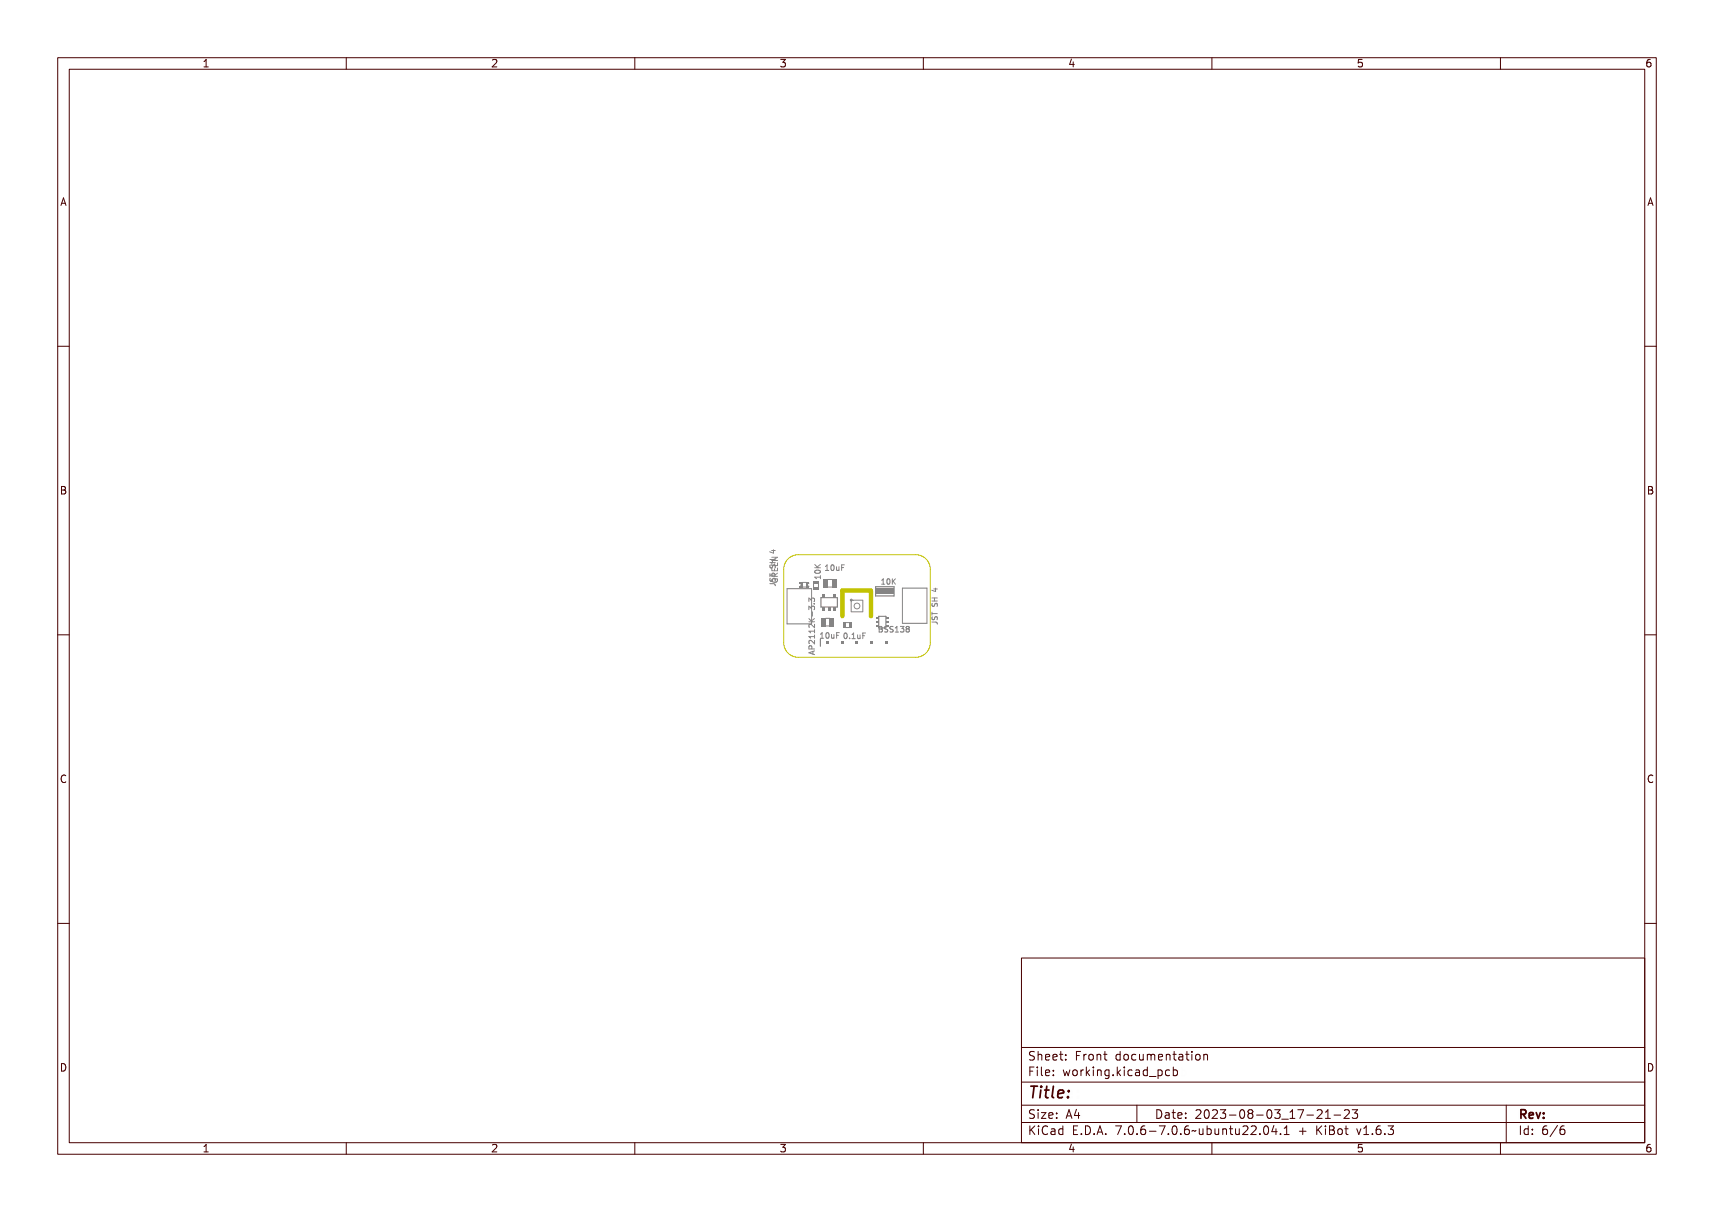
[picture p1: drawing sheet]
<svg xmlns="http://www.w3.org/2000/svg" width="297mm" height="210mm" viewBox="0 0 297 210" stroke-linecap="round" stroke-linejoin="round" font-family="sans-serif">
<defs><g id="words">
<text font-size="2.7" fill="#480000" x="178" y="190.3">Title:</text>
<g font-size="2" fill="#480000">
<text x="178" y="183.7">Sheet: Front documentation</text>
<text x="178" y="186.5">File: working.kicad_pcb</text>
<text x="178" y="193.9">Size: A4</text>
<text x="178" y="196.6">KiCad E.D.A. 7.0.6-7.0.6~ubuntu22.04.1 + KiBot v1.6.3</text>
<text x="200" y="193.9">Date: 2023-08-03_17-21-23</text>
<text x="263" y="196.6">Id: 6/6</text>
<text x="263" y="193.9">Rev:</text>
</g>
<g font-size="1.7" fill="#480000">
<text x="35" y="11.7">1</text>
<text x="85" y="11.7">2</text>
<text x="135" y="11.7">3</text>
<text x="185" y="11.7">4</text>
<text x="235" y="11.7">5</text>
<text x="285" y="11.7">6</text>
<text x="10.5" y="35.7">A</text>
<text x="285.5" y="35.7">A</text>
<text x="10.5" y="85.6">B</text>
<text x="285.5" y="85.6">B</text>
<text x="10.5" y="135.7">C</text>
<text x="285.5" y="135.7">C</text>
<text x="10.5" y="185.6">D</text>
<text x="285.5" y="185.6">D</text>
<text x="35" y="199.7">1</text>
<text x="85" y="199.7">2</text>
<text x="135" y="199.7">3</text>
<text x="185" y="199.7">4</text>
<text x="235" y="199.7">5</text>
<text x="285" y="199.7">6</text>
</g>
<g font-size="1.3" fill="#848484">
<text x="134.8" y="100.2" transform="rotate(-90 134.8 100.2)">GREEN</text>
<text x="143.3" y="98.9">10uF</text>
<text x="152.6" y="101.3">10K</text>
<text x="141.2" y="112.1" transform="rotate(-90 141.2 112.1)">AP2112K-3.3</text>
<text x="142" y="110.6">10uF</text>
<text x="146" y="110.7">0.1uF</text>
<text x="153.1" y="109.6">BSS138</text>
</g>
</g></defs>
<g fill="none" stroke="#848484" stroke-width=".17">
<path d="M133.6 99.5h.1v.2h.8v.2h-.8v.2h-.1zM133.6 97.3h.9v.1h-.5v.3h.5v.1h-.9v-.1h.3v-.3h-.3zM133.6 95.9h.5l.1-.2 .3 .3h-.3v.4h-.1l-.5-.4zM133.6 98.1h.1a.18 .18 0 0 0 0 .3 .18 .18 0 0 0 .2-.1 .29 .29 0 0 1 .5-.2 .29 .29 0 0 1-.1 .5v-.1a.22 .22 0 0 0 .1-.3 .22 .22 0 0 0-.3 0 .22 .22 0 0 0-.1 .3 .29 .29 0 0 1-.4 0 .29 .29 0 0 1 0-.4zM133.7 96h.4v.3zM133.7 95.4h.6M133.8 98h.1v.4h.3v-.4h.1v.4h.4v-.4h.1v.5h-1zM133.8 97.2h.1v.4h.3v-.4h.1v.4h.4v-.4h.1v.5h-1zM133.8 96.4h1v.2l-.8 .3h.8v.1h-1v-.2l.8-.3h-.8zM133.9 99.6h.1l-.1 .1a.36 .36 0 0 0 .4 .4 .36 .36 0 0 0 .3-.4h-.2l-.1 .1v-.3h.4a.43 .43 0 0 1 0 .6 .43 .43 0 0 1-.6 0l-.3-.2zM133.9 98.8h.3l.1 .2 .5-.3v.1l-.4 .3v.1h.4v.2h-1zM134 98.9h.2l.1 .3h-.4z"/>
<path d="M134 95.3v.5l-.6-.2M141.2 98.4h1M141.2 97.8l.5 .6M141.2 98.9a.48 .48 0 0 1 .6-.2 .48 .48 0 0 1 .3 .5 .48 .48 0 0 1-.5 .2 .48 .48 0 0 1-.4-.5zM141.2 100h.9v-.2h.1v.5h-.1v-.2h-.7v.2h-.1zM141.2 98.2l.4 .3 .6-.4v.2l-.5 .3 .5 .1v.1h-1v-.1h.5l-.5-.4zM141.4 99.1l.3-.1a.38 .38 0 0 1 .5 .3 .55 .55 0 0 1-.5 .3 .55 .55 0 0 1-.5-.3zM141.4 99.2a.43 .43 0 0 1 .7 .2 .43 .43 0 0 1-.7-.2zM142.2 99.7v.6M142.2 97.8l-.6 .4M143.5 98l.3-.1v.9h.2v.1h-.5v-.1h.2v-.7h-.2zM144.3 98l.1-.1a.46 .46 0 0 1 .4 .5 .46 .46 0 0 1-.4 .5l-.2-.3z"/>
<path d="M144.4 98a.39 .39 0 0 1 .3 .4 .39 .39 0 0 1-.3 .4l-.1-.4zM145 98.2h.1l.1 .5 .1 .1 .1-.1 .1-.5h.1v.7l-.1-.1a.23 .23 0 0 1-.3 .1 .23 .23 0 0 1-.2-.3zM145.8 97.9h.6v.1h-.4v.3h.4v.1h-.4v.5h-.2zM133.4 101.1l.8 .1 .1 .3M133.4 100.6l.2 .1 .3-.1M133.6 101.1h.6a.26 .26 0 0 1 .3 .2 .26 .26 0 0 1-.2 .3 .21 .21 0 0 0 .1-.2 .21 .21 0 0 0-.2-.2h-.5v.2h-.1zM133.6 100.3l.1 .1a.18 .18 0 0 0 0 .3 .18 .18 0 0 0 .2-.2 .29 .29 0 0 1 .5-.2 .29 .29 0 0 1-.1 .5 .22 .22 0 0 0 .1-.3 .22 .22 0 0 0-.3-.1 .22 .22 0 0 0-.1 .3 .29 .29 0 0 1-.4 0 .29 .29 0 0 1 0-.4zM133.7 100.6a.53 .53 0 0 0 .5 .3 .53 .53 0 0 0 .5-.3M134.3 100.6v.1M140.2 111.6l1-.3v.1l-.3 .1v.3l.3 .1v.1l-1-.3zM140.2 109.2h.9v-.2h.1v.5h-.1v-.2h-.8l.1 .3h-.1zM140.2 108.4h.9v-.2h.1v.6h-.1v-.3h-.8l.1 .3h-.1z"/>
<path d="M140.2 106.6l.4 .3 .6-.3v.1l-.5 .3 .5 .1v.2h-1v-.2h.5l-.5-.4zM140.3 105.2l.2-.1 .2 .2a.3 .3 0 0 1 .5-.1 .3 .3 0 0 1-.2 .5l.1-.1a.22 .22 0 0 0 0-.3 .22 .22 0 0 0-.3-.1 .22 .22 0 0 0-.1 .3l-.1-.1a.19 .19 0 0 0-.3-.1 .19 .19 0 0 0 0 .3v.1zM140.3 103.6h.2l.2 .1a.3 .3 0 0 1 .5-.1 .3 .3 0 0 1-.2 .5h.1a.22 .22 0 0 0 0-.3 .22 .22 0 0 0-.3-.1 .22 .22 0 0 0-.1 .3l-.1-.1a.19 .19 0 0 0-.3-.2 .19 .19 0 0 0 0 .3v.1zM140.3 109.9a.59 .59 0 0 1 .8 .4v-.5h.1v.6l-.5-.3a.23 .23 0 0 0-.4-.1 .23 .23 0 0 0 .1 .4l-.2-.1zM140.3 107.6a.6 .6 0 0 1 .8 .3v-.4h.1v.5l-.5-.3a.23 .23 0 0 0-.4 0 .23 .23 0 0 0 .1 .3l-.2-.1zM140.3 110.6h.3l.2 .4h.4v.1h-1zM140.3 111.7l.5-.2v.3zM140.4 110.7h.2l.1 .3h-.4zM140.8 106h.1v.3h-.1zM140.9 112.9v.4M141 101.1v.7M141 104.5h.2v.2h-.2z"/>
<path d="M141.1 112.8l-.9 .3 .9 .3M141.8 101.1v.7M142.1 109.7h.4v.8h.2v.1h-.6v-.1h.2v-.7h-.2zM142.2 100h-1l.3 .3M142.9 109.8l.1-.1a.46 .46 0 0 1 .4 .5 .46 .46 0 0 1-.4 .4l-.2-.2zM143.1 109.8a.39 .39 0 0 1 .2 .4 .39 .39 0 0 1-.2 .3l-.1-.3zM143.7 109.9h.1v.5l.1 .2 .2-.2v-.5h.1v.7l-.1-.1a.23 .23 0 0 1-.3 .1 .23 .23 0 0 1-.1-.2zM144.5 109.7h.5v.1h-.4v.3h.4v.1h-.4v.4h-.1zM146.2 109.9l.1-.1a.46 .46 0 0 1 .4 .4 .46 .46 0 0 1-.4 .5l-.2-.3zM146.3 109.9a.39 .39 0 0 1 .3 .3 .39 .39 0 0 1-.3 .4l-.1-.4zM147.1 110.5h.2v.2h-.2zM147.8 109.8l.3-.1v.9h.2v.1h-.5v-.1h.2v-.7h-.2z"/>
<path d="M148.5 110h.1v.5l.2 .1 .1-.1v-.5h.2v.7l-.2-.1a.23 .23 0 0 1-.3 .1 .23 .23 0 0 1-.1-.3zM149.3 109.7h.6v.2h-.5v.2h.4v.1h-.4v.5h-.1zM152.3 109h.4M152.7 109l.1 .1M152.7 100.4h.3v.8h.2v.1h-.5v-.1h.2v-.7h-.2zM152.8 108.6l-.5-.1v1h.4M152.8 109h-.1M153.2 108.6h.2a.23 .23 0 0 1 .3 .2 .23 .23 0 0 1-.1 .2 .26 .26 0 0 1 .2 .4 .26 .26 0 0 1-.4 .2h-.2zM153.3 109.1h.1a.18 .18 0 0 1 .3 .2 .18 .18 0 0 1-.3 .2h-.1zM153.3 108.7h.1a.15 .15 0 0 1 .2 .2 .15 .15 0 0 1-.2 .1h-.1zM153.5 100.5l.1-.1a.44 .44 0 0 1 .4 .4 .44 .44 0 0 1-.4 .5l-.2-.3zM153.6 100.5a.37 .37 0 0 1 .3 .3 .37 .37 0 0 1-.3 .4l-.1-.4z"/>
<path d="M154 108.7l.3-.1h.2l-.1 .1a.19 .19 0 0 0-.2-.1 .19 .19 0 0 0-.1 .3 .19 .19 0 0 0 .2 .1 .3 .3 0 0 1 .2 .5 .3 .3 0 0 1-.6-.1 .22 .22 0 0 0 .4 .1 .22 .22 0 0 0 0-.3 .31 .31 0 0 1-.3-.2 .31 .31 0 0 1 0-.3zM154.1 100.4h.2v.4l.4-.4h.1l-.3 .3 .3 .6h-.1l-.3-.5-.1 .5h-.2zM154.8 108.7l.3-.1h.2l-.1 .1a.19 .19 0 0 0-.2-.1 .19 .19 0 0 0-.1 .3 .19 .19 0 0 0 .2 .1 .3 .3 0 0 1 .1 .5 .3 .3 0 0 1-.5-.1 .22 .22 0 0 0 .3 .1 .22 .22 0 0 0 .1-.3 .31 .31 0 0 1-.3-.2 .31 .31 0 0 1 0-.3zM155.6 108.7l.3-.1v.8h.2v.2h-.5v-.2h.2v-.7l-.2 .1zM156.3 108.6a.29 .29 0 0 1 .5 0 .29 .29 0 0 1-.1 .4 .3 .3 0 0 1 .1 .5 .3 .3 0 0 1-.5-.1h.1a.22 .22 0 0 0 .2 .1 .22 .22 0 0 0 .1-.3 .22 .22 0 0 0-.2-.1l.1-.1a.19 .19 0 0 0 .1-.3 .19 .19 0 0 0-.3 0zM157.2 108.7a.27 .27 0 0 1 .4-.1 .27 .27 0 0 1-.1 .4 .27 .27 0 0 1 .1 .5 .27 .27 0 0 1-.4 0 .27 .27 0 0 1 .1-.5l-.2-.1zM161.5 107.8h.8l.1 .3M161.5 106.1v.5M161.5 106.3h.9M161.5 104.1h.9M161.5 103.6h.9M161.5 104.5l.1 .5h.2l.2-.4 .2-.1 .2 .2v.4"/>
<path d="M161.5 106.9v.3l.2 .2 .2-.1 .2-.4h.2l.1 .5M161.6 107.8h.6a.26 .26 0 0 1 .4 .2 .26 .26 0 0 1-.2 .3 .21 .21 0 0 0 .1-.3 .21 .21 0 0 0-.3-.1h-.5v.2h-.1zM161.6 106.1h.1v.3h.8v.1h-.8v.3h-.1zM161.6 103.9h.9v.1h-.4v.4h.4v.1h-.9v-.1h.4v-.4h-.4zM161.6 102.5h.6l.1-.1 .2 .2h-.2v.4h-.1l-.6-.3zM161.7 107h.1a.2 .2 0 0 0 0 .4 .18 .18 0 0 0 .2-.2 .29 .29 0 0 1 .5-.2 .29 .29 0 0 1-.1 .5v-.1a.22 .22 0 0 0 .1-.3 .22 .22 0 0 0-.3 0 .22 .22 0 0 0-.1 .3 .29 .29 0 0 1-.4 0 .29 .29 0 0 1 0-.4zM161.7 104.7l.1 .1a.18 .18 0 0 0 0 .3 .18 .18 0 0 0 .2-.2 .29 .29 0 0 1 .5-.1 .29 .29 0 0 1-.1 .4 .22 .22 0 0 0 .1-.3 .22 .22 0 0 0-.3-.1 .22 .22 0 0 0-.1 .3 .29 .29 0 0 1-.4 0 .29 .29 0 0 1 0-.4zM161.7 102.6h.5v.3zM161.8 102h.6M161.9 103.6v.5M162.1 101.9v.6l-.7-.2"/>
<circle cx="141.7" cy="99.3" r=".09"/>
<circle cx="144.5" cy="98.4" r=".09"/>
<circle cx="143.1" cy="110.2" r=".09"/>
<circle cx="146.4" cy="110.2" r=".09"/>
<circle cx="153.7" cy="100.8" r=".08"/>
<circle cx="157.4" cy="108.8" r=".16"/>
<circle cx="157.4" cy="109.3" r=".19"/>
</g>
<g fill="#848484">
<path d="M140.9 100.6h1v.5h-1z" fill-rule="evenodd"/>
<path d="M140.9 101.8h1v.5h-1z" fill-rule="evenodd"/>
</g>
<path d="M151.7 101.7h3.2v1.6h-3.2z" fill="none" stroke="#848484" stroke-width=".2"/>
<path d="M151.8 102h3.1v1h-3.1z" fill-rule="evenodd" fill="#848484"/>
<path d="M143.4 100.4h.8M143.4 101.7h.8" fill="none" stroke="#848484" stroke-width=".17"/>
<g fill="#848484">
<path d="M142.7 100.3h.8v1.5h-.8z" fill-rule="evenodd"/>
<path d="M144.2 100.3h.7v1.5h-.7z" fill-rule="evenodd"/>
</g>
<path d="M142.3 103.6h2.8v1.6h-2.8z" fill="none" stroke="#848484" stroke-width=".2"/>
<g fill="#848484">
<path d="M142.5 102.9h.5v.6h-.5z" fill-rule="evenodd"/>
<path d="M142.5 105.2h.5v.7h-.5z" fill-rule="evenodd"/>
<path d="M143.4 105.2h.5v.7h-.5z" fill-rule="evenodd"/>
<path d="M144.4 102.9h.5v.6h-.5z" fill-rule="evenodd"/>
<path d="M144.4 105.2h.5v.7h-.5z" fill-rule="evenodd"/>
</g>
<path d="M136.4 102h4.2v6.1h-4.2zM143 107.1h.8M143.1 108.5h.7" fill="none" stroke="#848484" stroke-width=".17"/>
<g fill="#848484">
<path d="M142.3 107.1h.8v1.4h-.8z" fill-rule="evenodd"/>
<path d="M143.8 107.1h.7v1.4h-.7z" fill-rule="evenodd"/>
</g>
<path d="M142.2 110.7v1.3" fill="none" stroke="#848484" stroke-width=".2"/>
<g fill="#848484">
<path d="M143.2 111.1h.5v.5h-.5z" fill-rule="evenodd"/>
<path d="M145.7 111.1h.5v.5h-.5z" fill-rule="evenodd"/>
<path d="M148.2 111.1h.6v.5h-.6z" fill-rule="evenodd"/>
<path d="M150.8 111.1h.5v.5h-.5z" fill-rule="evenodd"/>
<path d="M153.3 111.1h.5v.5h-.5z" fill-rule="evenodd"/>
</g>
<path d="M146.5 108.7h.7M146.5 107.9h.7" fill="none" stroke="#848484" stroke-width=".17"/>
<g fill="#848484">
<path d="M147.2 107.8h.5v1h-.5z" fill-rule="evenodd"/>
<path d="M146 107.8h.5v1h-.5z" fill-rule="evenodd"/>
</g>
<g fill="none" stroke="#848484" stroke-width=".17">
<path d="M138.6 101a.3 .3 0 0 1 .2 .3 .3 .3 0 0 1-.2 .3M139 101.7h.7M139 100.9h.7M140.2 101a.27 .27 0 0 0-.3 .3 .27 .27 0 0 0 .3 .3"/>
<circle cx="138.7" cy="101.7" r=".08"/>
</g>
<g fill="#848484">
<path d="M138.5 101.6h.2v.2h-.2z" fill-rule="evenodd"/>
<path d="M138.6 101.7l.4 .1z" fill-rule="evenodd"/>
<path d="M138.8 100.9h.2v.9h-.2z" fill-rule="evenodd"/>
<path d="M139.7 101.6h.5v.2h-.5z" fill-rule="evenodd"/>
<path d="M139.7 101h.2v.6h-.2z" fill-rule="evenodd"/>
<path d="M139.9 101.5l.1 .1z" fill-rule="evenodd"/>
<path d="M139.9 101l.1 .1z" fill-rule="evenodd"/>
<path d="M138.5 100.9h.3v.2h-.3z" fill-rule="evenodd"/>
<path d="M139.7 100.9h.5v.2h-.5z" fill-rule="evenodd"/>
</g>
<path d="M152.3 106.8h1.2v2h-1.2z" fill="none" stroke="#848484" stroke-width=".2"/>
<g fill="#848484">
<path d="M151.8 108.3h.4v.3h-.4z" fill-rule="evenodd"/>
<path d="M151.8 107.7h.4v.2h-.4z" fill-rule="evenodd"/>
<path d="M153.6 107.7h.3v.2h-.3z" fill-rule="evenodd"/>
<path d="M151.8 107h.4v.3h-.4z" fill-rule="evenodd"/>
<path d="M153.6 107h.3v.3h-.3z" fill-rule="evenodd"/>
</g>
<g fill="none" stroke="#848484" stroke-width=".17">
<path d="M147.5 104h2v2h-2zM156.4 101.9h4.2v6.1h-4.2z"/>
<circle cx="147.5" cy="104" r=".16"/>
<circle cx="148.5" cy="105" r=".5"/>
</g>
<path d="M136.8 96.7l1-.5 .5-.1h20.4a2.54 2.54 0 0 1 2.5 2.6v12.7a2.54 2.54 0 0 1-2.5 2.5h-20.4a2.54 2.54 0 0 1-2.5-2.5v-12.7a2.53 2.53 0 0 1 1-2z" fill="none" stroke="#c2c200" stroke-width=".17"/>
<path d="M146 106.8v-4.5h4.9v4.5" fill="none" stroke="#c2c200" stroke-width=".76"/>
<g fill="none" stroke="#480000" stroke-width=".17">
<path d="M10 10h277v190h-277zM12 12h273v186h-273zM60 10v2M110 10v2M160 10v2M210 10v2M260 10v2M10 60h2M285 60h2M10 110h2M285 110h2M10 160h2"/>
<path d="M285 160h2M177 166h108v32h-108zM60 198v2M110 198v2M160 198v2M177 181.5h108M177 187.5h108M177 191.5h108M177 194.5h108M178.1 195.2h.2v.6l.6-.6h.3l-.6 .6 .6 .8h-.2l-.5-.7-.2 .2v.5h-.2zM178.2 185h.9v.2h-.7v.4h.6v.2h-.6v.7h-.2zM178.3 182.4l.5-.1h.2v.2a.31 .31 0 0 0-.5-.1 .31 .31 0 0 0 0 .5 .5 .5 0 0 1 .6 .6 .5 .5 0 0 1-.8 .2l-.1-.2a.34 .34 0 0 0 .4 .1 .34 .34 0 0 0 .1-.5 .47 .47 0 0 1-.5-.2 .47 .47 0 0 1 .1-.5z"/>
<path d="M178.3 192.5l.5-.1h.2v.2a.31 .31 0 0 0-.5-.1 .31 .31 0 0 0 0 .5 .5 .5 0 0 1 .6 .6 .5 .5 0 0 1-.8 .2l-.1-.2a.34 .34 0 0 0 .4 .1 .34 .34 0 0 0 .1-.5 .47 .47 0 0 1-.5-.2 .47 .47 0 0 1 .1-.5zM179.4 182.2h.2v.6a.35 .35 0 0 1 .4-.1 .35 .35 0 0 1 .2 .4v.6h-.2v-.8h-.4v.8h-.2zM179.5 185.4h.4v.9h.4v.2h-.9v-.2h.3v-.8h-.2zM179.5 192.8h.4v.9h.4v.1h-.9v-.1h.3v-.8h-.2zM179.5 195.6h.4v.9h.4v.1h-.9v-.1h.3v-.8h-.2zM179.7 184.9h.2v.3h-.2zM179.7 192.3h.2v.3h-.2zM179.7 195.1h.2v.3h-.2zM180.6 184.9h.4v1.3l.4 .1v.2l-.5-.2v-1.2h-.3zM180.6 192.8h.8v.1l-.6 .8h.6v.1h-.8v-.1l.6-.8h-.6zM180.7 182.8a.49 .49 0 0 1 .6-.1 .49 .49 0 0 1 .2 .5h-.8a.42 .42 0 0 0 .3 .4 .42 .42 0 0 0 .4-.1v.2a.6 .6 0 0 1-.8-.1 .6 .6 0 0 1 .1-.8zM180.7 195.4l.5-.2h.3v.2a.43 .43 0 0 0-.6 0 .43 .43 0 0 0-.2 .5 .43 .43 0 0 0 .2 .5 .43 .43 0 0 0 .6 0v.2a.66 .66 0 0 1-.8-.1 .66 .66 0 0 1-.1-.8z"/>
<path d="M180.8 182.9l.4-.1 .1 .3h-.6zM181.8 195.6h.2a.45 .45 0 0 1 .5 0 .45 .45 0 0 1 .1 .4v.6h-.1v-.1a.38 .38 0 0 1-.5 .2 .38 .38 0 0 1-.2-.5 .38 .38 0 0 1 .4-.2h.3a.35 .35 0 0 0-.3-.4 .35 .35 0 0 0-.4 .2zM181.9 182.8a.49 .49 0 0 1 .6-.1 .49 .49 0 0 1 .2 .5h-.8a.42 .42 0 0 0 .3 .4 .42 .42 0 0 0 .5-.1v.2a.6 .6 0 0 1-.9-.1 .6 .6 0 0 1 .1-.8zM181.9 185.5a.49 .49 0 0 1 .6-.1 .49 .49 0 0 1 .2 .5h-.8a.42 .42 0 0 0 .3 .4 .42 .42 0 0 0 .5-.1v.2a.6 .6 0 0 1-.9-.1 .6 .6 0 0 1 .1-.8zM181.9 192.9a.49 .49 0 0 1 .6-.1 .49 .49 0 0 1 .2 .5h-.8a.42 .42 0 0 0 .3 .4 .42 .42 0 0 0 .5-.1v.2a.6 .6 0 0 1-.9-.1 .6 .6 0 0 1 .1-.8zM182 196.2l.5-.1a.31 .31 0 0 1-.2 .4 .31 .31 0 0 1-.4-.1zM182 182.9l.4-.1 .1 .3h-.6zM182 185.6l.4-.1 .1 .3h-.6zM182 193l.4-.1 .1 .3h-.6zM183 195.7l.4-.2 .2 .2v-.6h.2v1.5h-.2v-.1a.42 .42 0 0 1-.5 .1 .42 .42 0 0 1-.2-.5zM183.2 195.8l.1-.1a.4 .4 0 0 1 .3 .4 .4 .4 0 0 1-.3 .4l-.2-.2zM183.2 182.3h.2v.4h.4v.1h-.4l.1 .8h.3v.1h-.2a.3 .3 0 0 1-.4-.3v-.6h-.3v-.1h.3z"/>
<path d="M183.3 185.4h.2v.3h-.2zM183.3 186.2h.2v.3h-.2zM183.3 192.8h.2v.3h-.2zM183.3 193.6h.2v.2h-.2zM184.5 182.7h.2v.3h-.2zM184.5 183.5h.2v.2h-.2zM185.2 185.4h.2l.2 .8 .1-.5h.2l.2 .5 .1-.8h.2l-.2 1.1h-.2l-.2-.7-.2 .7h-.1zM185.4 195.2h.9v.2h-.7v.4h.6v.2h-.6v.5h.7v.1h-.9zM185.7 192.4h.2l.5 1.4h-.2l-.1-.3h-.5l-.1 .3h-.2zM185.8 192.6l.2 .7h-.4zM186.6 182.3h.9v.2h-.7v.4h.6v.2h-.6v.6h-.2zM186.7 185.5a.52 .52 0 0 1 .8 .4 .52 .52 0 0 1-.8 .4l-.1-.4z"/>
<path d="M186.8 185.6l.1-.1a.39 .39 0 0 1 .4 .4 .39 .39 0 0 1-.4 .4l-.1-.2zM186.9 196.4h.2v.2h-.2zM187.1 192.4h.2v.9h.2v.2h-.2v.3h-.2v-.3h-.6v-.2zM187.1 192.6v.7h-.4zM187.8 195.2a.76 .76 0 0 1 .9 .7 .76 .76 0 0 1-.9 .7zM188 195.4a.57 .57 0 0 1 .5 .5 .57 .57 0 0 1-.5 .6zM188 182.7h.2v.2a.3 .3 0 0 1 .3-.3 .3 .3 0 0 1 .3 .3 .37 .37 0 0 0-.5-.1 .37 .37 0 0 0-.1 .4v.5h-.2zM188 185.4h.2v.2a.3 .3 0 0 1 .3-.3 .3 .3 0 0 1 .3 .3 .37 .37 0 0 0-.5-.1 .37 .37 0 0 0-.1 .4v.6h-.2zM189.1 184.9h.1v.9l.5-.4h.2l-.4 .4 .5 .7h-.2l-.4-.6-.2 .1v.5h-.1zM189.1 182.8a.52 .52 0 0 1 .8 .4 .52 .52 0 0 1-.8 .4l-.1-.4zM189.2 182.9l.1-.1a.39 .39 0 0 1 .4 .4 .39 .39 0 0 1-.4 .4l-.1-.2zM189.3 196.4h.3v.2h-.3z"/>
<path d="M190.2 182.7h.2v.1a.35 .35 0 0 1 .4-.1 .35 .35 0 0 1 .3 .4v.6h-.2l-.1-.8h-.3l-.1 .8h-.2zM190.3 185.4h.4v.9h.4v.2h-.9v-.2h.4v-.8h-.3zM190.5 195.2h.3l.4 1.4h-.2l-.1-.3h-.5l-.1 .3h-.2zM190.6 184.9h.1v.3h-.1zM190.6 195.4l.2 .7h-.4zM191.4 185.4h.2v.1a.35 .35 0 0 1 .4-.1 .35 .35 0 0 1 .3 .4v.7h-.2l-.1-.9h-.3l-.1 .9h-.2zM191.7 182.3h.1v.4h.4v.1h-.4l.1 .8h.3v.1h-.2a.3 .3 0 0 1-.3-.3v-.6h-.3v-.1h.3zM191.7 196.4h.3v.2h-.3zM192.7 185.5l.3-.2 .3 .2v-.1h.2v1a.53 .53 0 0 1-.8 .4v-.2a.36 .36 0 0 0 .4 .1 .36 .36 0 0 0 .2-.4l-.1 .1a.53 .53 0 0 1-.7-.3 .53 .53 0 0 1 .2-.6zM192.8 185.6l.1-.1a.39 .39 0 0 1 .4 .4 .39 .39 0 0 1-.4 .4l-.1-.2zM193.8 195.2h.9l-.5 1.4h-.2l.5-1.2h-.7zM193.9 182.8l.3-.2 .3 .2v-.6h.2v1.5h-.2v-.1a.42 .42 0 0 1-.6 .1 .42 .42 0 0 1-.1-.5z"/>
<path d="M194.1 182.8a.4 .4 0 0 1 .4 .4 .4 .4 0 0 1-.4 .4l-.2-.4zM194.1 186.2h.3v.3h-.3zM195.1 184.9h.2v.9l.4-.4h.3l-.5 .4 .5 .7h-.2l-.4-.6-.1 .1v.5h-.2zM195.1 182.8a.52 .52 0 0 1 .8 .4 .52 .52 0 0 1-.8 .4l-.1-.4zM195.2 182.9l.1-.1a.39 .39 0 0 1 .4 .4 .39 .39 0 0 1-.4 .4l-.1-.2zM195.3 196.4h.3v.2h-.3zM196.3 185.4h.5v.9h.3v.2h-.9v-.2h.4v-.8h-.3zM196.3 195.4a.5 .5 0 0 1 .7-.1 .5 .5 0 0 1 .1 .6 .52 .52 0 0 1-.4 .8 .52 .52 0 0 1-.5-.8zM196.4 182.8a.39 .39 0 0 1 .4-.2 .39 .39 0 0 1 .3 .3 .4 .4 0 0 0-.6 0 .4 .4 0 0 0 0 .6 .4 .4 0 0 0 .6 0 .41 .41 0 0 1-.4 .3 .41 .41 0 0 1-.4-.3v-.5zM196.5 195.4a.57 .57 0 0 1 .4 .9l-.3 .2a.86 .86 0 0 1-.1-1.1zM196.6 184.9h.2v.3h-.2zM197 191.5v3"/>
<path d="M197.4 182.7h.2v.8l.2 .1 .3-.2v-.7h.2v1h-.2v-.1a.35 .35 0 0 1-.4 .2 .35 .35 0 0 1-.3-.5zM197.6 185.5a.39 .39 0 0 1 .4-.2 .39 .39 0 0 1 .3 .3 .4 .4 0 0 0-.6 0 .4 .4 0 0 0 0 .6 .4 .4 0 0 0 .6 0 .41 .41 0 0 1-.4 .3 .41 .41 0 0 1-.4-.3v-.5zM197.7 196.4h.3v.2h-.3zM198.6 182.7h.1l.2-.1a.22 .22 0 0 0 .2 .2 .22 .22 0 0 0 .2-.2l.2 .3 .1 .8h-.2v-.8l-.1-.1-.2 .1v.8h-.1v-.8l-.2-.1-.1 .1v.8h-.1zM198.7 185.4h.1a.45 .45 0 0 1 .5 0 .45 .45 0 0 1 .2 .4v.7h-.2v-.2a.38 .38 0 0 1-.5 .2 .38 .38 0 0 1-.2-.5 .38 .38 0 0 1 .5-.2h.2a.35 .35 0 0 0-.3-.4 .35 .35 0 0 0-.3 .2zM198.7 195.4l.5-.2h.2v.2a.43 .43 0 0 0-.5 0 .43 .43 0 0 0-.1 .5 .48 .48 0 0 1 .7 0 .48 .48 0 0 1-.1 .7 .48 .48 0 0 1-.7-.1l-.1-.6zM198.8 186l.5-.1a.31 .31 0 0 1-.1 .4 .31 .31 0 0 1-.4-.1zM198.9 195.9a.29 .29 0 0 1 .4 .1 .29 .29 0 0 1-.1 .4 .29 .29 0 0 1-.4-.1zM199.9 185.5l.3-.2 .3 .2v-.6h.2v1.6h-.2v-.2a.42 .42 0 0 1-.5 .1 .42 .42 0 0 1-.2-.5zM199.9 182.8a.49 .49 0 0 1 .6-.1 .49 .49 0 0 1 .2 .5h-.7a.42 .42 0 0 0 .2 .4 .42 .42 0 0 0 .5-.1v.2a.6 .6 0 0 1-.8-.1 .6 .6 0 0 1 0-.8zM200 196h.5v.2h-.5zM200 185.6l.1-.1a.39 .39 0 0 1 .4 .4 .39 .39 0 0 1-.4 .4l-.1-.2z"/>
<path d="M200.1 182.9l.3-.1 .2 .3h-.6zM200.1 192.4a.76 .76 0 0 1 1 .7 .76 .76 0 0 1-1 .7zM200.3 192.6a.57 .57 0 0 1 .6 .5 .57 .57 0 0 1-.6 .6zM200.9 186.8l1.2 .1zM201 195.2h.9l-.5 1.4h-.2l.5-1.2h-.7zM201.1 182.7h.1v.1a.35 .35 0 0 1 .5-.1 .35 .35 0 0 1 .2 .4v.6h-.2v-.8h-.4l-.1 .8h-.1zM201.4 192.8h.2a.45 .45 0 0 1 .5 0 .45 .45 0 0 1 .1 .4v.6h-.1v-.1a.38 .38 0 0 1-.5 .2 .38 .38 0 0 1-.2-.5 .38 .38 0 0 1 .4-.2h.3a.35 .35 0 0 0-.3-.4 .35 .35 0 0 0-.4 .2zM201.6 193.4l.5-.1a.31 .31 0 0 1-.2 .4 .31 .31 0 0 1-.4-.1zM202.2 185.4h.2v.1a.46 .46 0 0 1 .6 0 .46 .46 0 0 1 .1 .6 .39 .39 0 0 1-.2 .4 .39 .39 0 0 1-.5-.2v.6h-.2zM202.5 182.3h.2v.4h.4v.1h-.4v.8h.4v.1h-.2a.3 .3 0 0 1-.4-.3v-.6h-.3v-.1h.3zM202.5 185.6l.1-.1a.4 .4 0 0 1 .4 .4 .4 .4 0 0 1-.4 .4l-.2-.2zM202.5 196.4h.3v.2h-.3z"/>
<path d="M202.8 192.4h.2v.4h.4v.1h-.4l.1 .8h.3v.1h-.2a.3 .3 0 0 1-.4-.3v-.6h-.3v-.1h.3zM203.5 182.7h.2a.45 .45 0 0 1 .4 0 .45 .45 0 0 1 .2 .4v.6h-.2v-.1a.38 .38 0 0 1-.5 .2 .38 .38 0 0 1-.2-.5 .38 .38 0 0 1 .5-.2h.2a.35 .35 0 0 0-.2-.4 .35 .35 0 0 0-.4 .2zM203.5 195.4a.5 .5 0 0 1 .7-.1 .5 .5 0 0 1 .1 .6 .52 .52 0 0 1-.4 .8 .52 .52 0 0 1-.5-.8zM203.6 185.5a.39 .39 0 0 1 .4-.2 .39 .39 0 0 1 .3 .3 .4 .4 0 0 0-.5 0 .4 .4 0 0 0 0 .6 .4 .4 0 0 0 .5 0 .41 .41 0 0 1-.4 .3 .41 .41 0 0 1-.4-.3v-.5zM203.7 183.3l.4-.1a.31 .31 0 0 1-.1 .4 .31 .31 0 0 1-.4-.1zM203.7 195.4a.57 .57 0 0 1 .4 .9l-.2 .2a.86 .86 0 0 1-.2-1.1zM203.9 192.9a.49 .49 0 0 1 .6-.1 .49 .49 0 0 1 .2 .5h-.8a.42 .42 0 0 0 .3 .4 .42 .42 0 0 0 .5-.1v.2a.6 .6 0 0 1-.9-.1 .6 .6 0 0 1 .1-.8zM204 193l.4-.1 .1 .3h-.6zM204.7 184.9h.1v.6a.45 .45 0 0 1 .7 0 .45 .45 0 0 1 0 .6 .39 .39 0 0 1-.2 .4 .39 .39 0 0 1-.5-.2v.2h-.1zM204.9 182.3h.2v.4h.4v.1h-.4v.8h.4v.1h-.2a.3 .3 0 0 1-.4-.3v-.6h-.3v-.1h.3zM204.9 185.6l.1-.1a.39 .39 0 0 1 .4 .4 .39 .39 0 0 1-.4 .4l-.1-.2zM204.9 196.4h.3v.2h-.3z"/>
<path d="M205.3 192.8h.2v.3h-.2zM205.3 193.6h.2v.2h-.2zM205.9 182.7h.5v.9h.3v.1h-.9v-.1h.4v-.8h-.3zM205.9 195.4l.5-.2h.2v.2a.43 .43 0 0 0-.5 0 .43 .43 0 0 0-.1 .5 .48 .48 0 0 1 .7 0 .48 .48 0 0 1-.1 .7 .48 .48 0 0 1-.7-.1l-.1-.6zM206.1 195.9a.29 .29 0 0 1 .4 .1 .29 .29 0 0 1-.1 .4 .29 .29 0 0 1-.4-.1zM206.2 182.2h.2v.3h-.2zM207 196l.3-.1 .5 .1 .2-.1a.38 .38 0 0 1-.7 .2l-.3 .1zM207.1 182.8a.52 .52 0 0 1 .8 .4 .52 .52 0 0 1-.8 .4l-.1-.4zM207.3 182.9l.1-.1a.39 .39 0 0 1 .4 .4 .39 .39 0 0 1-.4 .4l-.2-.2zM207.4 192.5a.53 .53 0 0 1 .8 .1 .53 .53 0 0 1-.3 .7l-.3 .4h.7v.1h-.9v-.1l.3-.4a.49 .49 0 0 0 .2-.7l-.5 .1zM208.3 182.7h.1v.1a.35 .35 0 0 1 .5-.1 .35 .35 0 0 1 .2 .4v.6h-.2v-.8h-.4l-.1 .8h-.1zM208.3 195.6h.1l.1 .8 .2 .1 .2-.2v-.7h.2v1h-.2v-.1a.35 .35 0 0 1-.4 .2 .35 .35 0 0 1-.2-.5z"/>
<path d="M208.7 192.6a.5 .5 0 0 1 .6-.1 .5 .5 0 0 1 .2 .6 .52 .52 0 0 1-.5 .8 .52 .52 0 0 1-.4-.8zM208.9 192.6a.57 .57 0 0 1 .4 .9l-.3 .2a.86 .86 0 0 1-.1-1.1zM209.5 195.1h.2v.6a.45 .45 0 0 1 .6-.1 .45 .45 0 0 1 .1 .7 .39 .39 0 0 1-.3 .4 .39 .39 0 0 1-.4-.2v.1h-.2zM209.7 195.8l.1-.1a.4 .4 0 0 1 .4 .4 .4 .4 0 0 1-.4 .4l-.1-.2zM209.8 192.5a.53 .53 0 0 1 .8 .1 .53 .53 0 0 1-.3 .7l-.3 .4h.7v.1h-.9v-.1l.3-.4a.49 .49 0 0 0 .2-.7l-.5 .1zM210 198v2M210.7 195.6h.2v.8l.2 .1 .2-.2v-.7h.2v1h-.2v-.1a.35 .35 0 0 1-.4 .2 .35 .35 0 0 1-.2-.5zM211 192.4a.46 .46 0 0 1 .6 0 .46 .46 0 0 1 .1 .6l-.1 .1a.45 .45 0 0 1 .2 .6 .45 .45 0 0 1-.6 .2l-.2-.1v-.2a.35 .35 0 0 0 .5 .1 .35 .35 0 0 0 0-.5h-.3v-.2a.28 .28 0 0 0 .4-.1 .28 .28 0 0 0 0-.3 .28 .28 0 0 0-.4 0h-.2zM211.9 195.6h.2v.1a.35 .35 0 0 1 .4-.1 .35 .35 0 0 1 .2 .4v.6h-.2v-.8h-.4v.8h-.2zM212.4 193.2h.5v.2h-.5zM213.3 195.2h.2v.4h.4v.1h-.4v.8h.4v.1h-.2a.3 .3 0 0 1-.4-.3v-.6h-.3v-.1h.3zM213.5 192.6a.5 .5 0 0 1 .6-.1 .5 .5 0 0 1 .2 .6 .52 .52 0 0 1-.5 .8 .52 .52 0 0 1-.4-.8z"/>
<path d="M213.7 192.6a.57 .57 0 0 1 .4 .9l-.3 .2a.86 .86 0 0 1-.1-1.1zM214.3 195.6h.2v.8l.2 .1 .2-.2v-.7h.2v1h-.2v-.1a.35 .35 0 0 1-.4 .2 .35 .35 0 0 1-.2-.5zM214.7 192.5a.41 .41 0 0 1 .7-.1 .41 .41 0 0 1-.2 .7 .42 .42 0 0 1 .2 .6 .42 .42 0 0 1-.7 0 .42 .42 0 0 1 .2-.6l-.3-.2zM215.5 195.3a.53 .53 0 0 1 .8 .1 .53 .53 0 0 1-.3 .7l-.3 .4h.6v.1h-.9v-.1l.4-.4a.49 .49 0 0 0 .2-.8l-.5 .2zM216 193.2h.5v.2h-.5zM216.7 195.3a.53 .53 0 0 1 .8 .1 .53 .53 0 0 1-.3 .7l-.3 .4h.6v.1h-.9v-.1l.4-.4a.49 .49 0 0 0 .2-.8l-.5 .2zM217.1 192.6a.5 .5 0 0 1 .7-.1 .5 .5 0 0 1 .1 .6 .52 .52 0 0 1-.5 .8 .52 .52 0 0 1-.4-.8zM217.3 192.6a.57 .57 0 0 1 .4 .9l-.3 .2a.86 .86 0 0 1-.1-1.1zM218.2 196.4h.2v.2h-.2zM218.2 192.4a.46 .46 0 0 1 .6 0 .46 .46 0 0 1 .1 .6l-.1 .1a.45 .45 0 0 1 .2 .6 .45 .45 0 0 1-.6 .2l-.2-.1v-.2a.35 .35 0 0 0 .5 .1 .35 .35 0 0 0 0-.5h-.3v-.2a.28 .28 0 0 0 .4-.1 .28 .28 0 0 0 0-.3 .28 .28 0 0 0-.4 0h-.2zM219.2 195.4a.5 .5 0 0 1 .6-.1 .5 .5 0 0 1 .2 .6 .52 .52 0 0 1-.5 .8 .52 .52 0 0 1-.5-.8zM219.2 194.2l1.3 .1z"/>
<path d="M219.4 195.4a.57 .57 0 0 1 .3 .9l-.2 .2a.86 .86 0 0 1-.1-1.1zM220.7 192.5l.5-.1v1.3h.3v.1h-.8v-.1h.3v-1.1h-.3zM220.8 195.2h.2v.9h.2v.2h-.2v.3h-.2v-.3h-.6v-.2zM220.8 195.4v.7h-.4zM221.8 196.4h.2v.2h-.2zM221.8 192.4h.9l-.5 1.4h-.2l.5-1.2h-.7zM222.8 195.3l.5-.1v1.3h.3v.1h-.8v-.1h.3v-1.1h-.3zM223.2 193.2h.5v.2h-.5zM224.2 192.5a.53 .53 0 0 1 .8 .1 .53 .53 0 0 1-.3 .7l-.3 .4h.7v.1h-.9v-.1l.3-.4a.49 .49 0 0 0 .2-.7l-.5 .1zM225.4 195.5h.2v.4h.4v.2h-.4v.4h-.2v-.4h-.4v-.2h.4zM225.5 192.5l.5-.1v1.3h.3v.1h-.8v-.1h.3v-1.1h-.3zM226.8 193.2h.5v.2h-.5z"/>
<path d="M227.5 195.2h.2v.6l.6-.6h.2l-.6 .6 .6 .8h-.2l-.5-.7-.1 .2v.5h-.2zM227.8 192.5a.53 .53 0 0 1 .8 .1 .53 .53 0 0 1-.2 .7l-.4 .4h.7v.1h-.9v-.1l.3-.4a.49 .49 0 0 0 .2-.7l-.5 .1zM228.8 195.6h.4v.9h.4v.1h-.9v-.1h.4v-.8h-.3zM229.1 192.4a.46 .46 0 0 1 .6 0 .46 .46 0 0 1 0 .6l-.1 .1a.45 .45 0 0 1 .3 .6 .45 .45 0 0 1-.7 .2l-.2-.1v-.2a.35 .35 0 0 0 .5 .1 .35 .35 0 0 0 0-.5h-.2v-.2a.28 .28 0 0 0 .3-.1 .28 .28 0 0 0 0-.3 .28 .28 0 0 0-.4 0h-.1zM229.1 195.1h.1v.3h-.1zM229.9 195.2h.4a.35 .35 0 0 1 .5 .2 .35 .35 0 0 1-.3 .5 .41 .41 0 0 1 .3 .5 .41 .41 0 0 1-.5 .2h-.4zM230.1 196h.2a.27 .27 0 0 1 .3 .2 .27 .27 0 0 1-.3 .3h-.2zM230.1 195.4h.2a.23 .23 0 0 1 .3 .2 .23 .23 0 0 1-.3 .2h-.2zM231.2 193.2h1.1M231.2 195.7a.52 .52 0 0 1 .8 .4 .52 .52 0 0 1-.8 .4l-.1-.4zM231.3 195.8l.1-.1a.39 .39 0 0 1 .4 .4 .39 .39 0 0 1-.4 .4l-.1-.2zM232.6 195.2h.1v.4h.4v.1h-.4l.1 .8h.3v.1h-.2a.3 .3 0 0 1-.3-.3v-.6h-.3v-.1h.3z"/>
<path d="M233 192.4l.2-.1h.3l.2 .1 .1 .3-.1 .2-.8 .9h.9M234.3 192.3h.9l-.5 .6 .5 .1v.6l-.2 .2h-.5l-.2-.2M234.6 195.6h.2l.3 .9 .4-.9h.2l-.4 1h-.3zM236 195.3l.5-.1v1.3h.3v.1h-.8v-.1h.3v-1.1h-.3zM237.4 196.4h.3v.2h-.3zM238.4 195.4l.5-.2h.2v.2a.43 .43 0 0 0-.5 0 .43 .43 0 0 0-.1 .5 .48 .48 0 0 1 .7 0 .48 .48 0 0 1-.1 .7 .48 .48 0 0 1-.7-.1l-.1-.6zM238.6 195.9a.29 .29 0 0 1 .4 .1 .29 .29 0 0 1-.1 .4 .29 .29 0 0 1-.4-.1zM239.8 196.4h.3v.2h-.3zM240.7 195.2a.46 .46 0 0 1 .6 0 .46 .46 0 0 1 .1 .6l-.1 .1a.45 .45 0 0 1 .2 .6 .45 .45 0 0 1-.6 .2l-.2-.1v-.2a.35 .35 0 0 0 .5 .1 .35 .35 0 0 0 0-.5l-.3-.1v-.1a.28 .28 0 0 0 .4-.1 .28 .28 0 0 0 0-.3 .28 .28 0 0 0-.4 0h-.2zM260 198v2M261 191.5v6.5M263.2 195.2h.8v.2h-.3v1.1h.3v.1h-.8v-.1h.3v-1.1h-.3z"/>
<path d="M264.4 195.7l.3-.2 .3 .2v-.6h.2v1.5h-.2v-.1a.42 .42 0 0 1-.5 .1 .42 .42 0 0 1-.2-.5zM264.6 195.8l.1-.1a.4 .4 0 0 1 .3 .4 .4 .4 0 0 1-.3 .4l-.2-.2zM265.9 195.6h.2v.3h-.2zM265.9 196.4h.2v.2h-.2zM268.1 195.4l.5-.2h.2v.2a.43 .43 0 0 0-.5 0 .43 .43 0 0 0-.2 .5 .48 .48 0 0 1 .7 0 .48 .48 0 0 1-.1 .7 .48 .48 0 0 1-.6-.1l-.2-.6zM268.2 195.9a.29 .29 0 0 1 .4 .1 .29 .29 0 0 1 0 .4 .29 .29 0 0 1-.4-.1zM269.9 195.2h.2l-.8 1.6h-.2zM270.5 195.4l.5-.2h.2v.2a.43 .43 0 0 0-.5 0 .43 .43 0 0 0-.2 .5 .48 .48 0 0 1 .7 0 .48 .48 0 0 1 0 .7 .48 .48 0 0 1-.7-.1l-.1-.6zM270.6 195.9a.29 .29 0 0 1 .4 .1 .29 .29 0 0 1 0 .4 .29 .29 0 0 1-.4-.1z"/>
<circle cx="196.7" cy="195.9" r=".13"/>
<circle cx="203.9" cy="195.9" r=".13"/>
<circle cx="209" cy="193.1" r=".13"/>
<circle cx="213.8" cy="193.1" r=".13"/>
<circle cx="215" cy="193.4" r=".29"/>
<circle cx="215" cy="192.8" r=".25"/>
<circle cx="217.4" cy="193.1" r=".13"/>
<circle cx="219.5" cy="195.9" r=".13"/>
</g>
<g fill="none" stroke="#480000" stroke-width=".3">
<path d="M178.1 188.4h1.4v.2h-.6v1.7h-.2v-1.7h-.6zM179.9 188.8h.7v1.3h.4v.2h-1.2v-.2h.5v-1.1h-.4zM180.3 188.3h.3v.3h-.3zM181.8 188.4h.2v.4h.6v.2h-.6v1l.2 .1h.4v.2a.55 .55 0 0 1-.8-.5v-.8h-.4v-.2h.4zM183 188.3h.6l.1 1.6 .1 .2h.4v.2a.54 .54 0 0 1-.8-.5v-1.4h-.4zM184.8 189a.65 .65 0 0 1 .8-.1 .65 .65 0 0 1 .3 .7h-1.1a.56 .56 0 0 0 .4 .5 .56 .56 0 0 0 .6-.1v.2a.81 .81 0 0 1-1.1-.1 .81 .81 0 0 1 .1-1.1zM185 189.1l.3-.1a.37 .37 0 0 1 .3 .4h-.8zM186.7 188.9h.3v.4h-.3zM186.7 189.9h.3v.4h-.3zM263.1 192.4a.73 .73 0 0 1 .9 .2v.3l-.3 .3 .5 .6h-.2l-.3-.4-.2-.2h-.2v.6h-.2zM263.3 192.6h.2a.26 .26 0 0 1 .3 .2 .26 .26 0 0 1-.2 .3h-.3zM264.5 192.9a.49 .49 0 0 1 .6-.1 .49 .49 0 0 1 .2 .5h-.8a.42 .42 0 0 0 .3 .4 .42 .42 0 0 0 .4-.1v.2a.6 .6 0 0 1-.8-.1 .6 .6 0 0 1 .1-.8z"/>
<path d="M264.6 193l.3-.1 .2 .3h-.6zM265.5 192.8h.2l.3 .9 .3-.9h.2l-.4 1h-.2zM267.1 192.8h.2v.3h-.2zM267.1 193.6h.2v.2h-.2z"/>
</g>
<use href="#words"/>
</svg>
